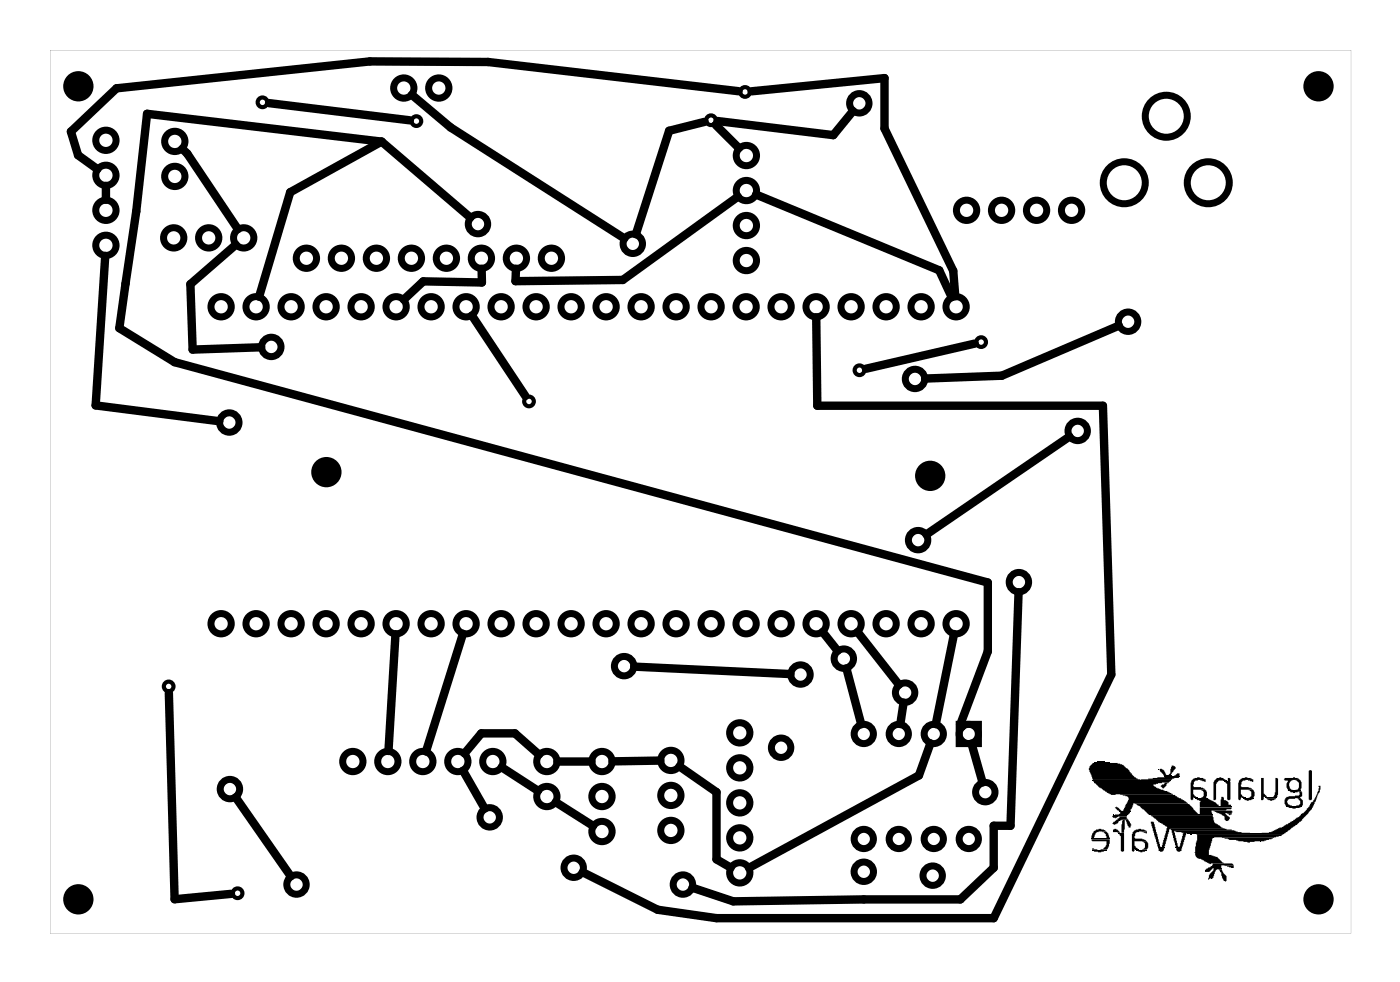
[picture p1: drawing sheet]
<svg xmlns="http://www.w3.org/2000/svg" width="102mm" height="71mm" viewBox="0 0 102 71" stroke-linecap="round" stroke-linejoin="round" font-family="sans-serif">
<g fill="#000">
<path d="M79.6 55.3h.5zM79.4 55.3l1.1 .1zM80.8 59.1l.1 .1zM80.9 58.6h.2l.3 .3-.3-.1zM79.2 55.5l.1-.1h2l.5 .3 .5 .7 .5 .2h-3.5v-.2a.73 .73 0 0 1-.1-.9zM81.4 59.5h.2v.9h-.2zM80.8 59.2h1zM80.7 59.2h1.1h-.7l-.2 .2-.2-.1zM80.7 59.7l.4-.2 .1-.3h.6v.2h.1l-.5 .1-.5 .4zM81.7 59.5h.2l.2 .3-.1 .3h-.1l-.1-.2zM80.9 59.1h.3h.1v-.2h.7l-.1 .3zM81.2 58.9h.8z"/>
<path d="M83.5 59.6l.3 .1 .4 1.8-.2-.1zM84.1 55.8h.3l.3 .5h-.3zM84.3 57l.2-.1v-.1h.3l-.3 .4-.3-.1zM79.4 56.6h5.5l-.1 .2h-.8l-.3 .1v.1l.5 .3 .5 .1 .4 .2-4.5 .1-.8-.5-.3-.4h-.1zM84.5 56.3h.5zM81.3 57.6h3.8l.8 .5 .3 .2h-4l-.2 .6h-.5l.4-.8a.34 .34 0 0 0-.4-.4zM85 55.6h.3v.2l-.3 .3v.2h-.2l.1-.2zM82.8 56.5l1.7-.1h1.1v.1h-.4l-.2 .1zM85.2 56.3l.2-.2h.2v.2zM84.5 56.3l1.1 .1zM82.4 58.3h3.8l.8 .8h-3.7l-.3-.4zM86.7 57.9h.2z"/>
<path d="M86.5 56.6l.1-.1a.69 .69 0 0 1 .7 0l.2 .1h-.6a.34 .34 0 0 0-.3 .5h.6l.2 .2h-.8v.3l.2 .3h-.2v.1l-.1 .1-.1-1.3zM87.1 56.6h.4v.1zM87.2 57.3l.3 .1v.5h-.3l.2-.1v-.4zM86.7 57.9l.9 .1zM86.8 58h.9l.5 .2 .3 .3h-1.4v-.4h-.2zM83.5 59.2h4.5l.1 .5 .8 .4h-4l-.3 1.3-.1 .1h-.2l.4-1.5-.6-.3zM88.2 56.6l.1-.1a.39 .39 0 0 1 .5 0l.2 .1h-.6l-.1 .3v1.1l-.2 .1v-1.4zM88.6 57.8h.2v.3h.3l.1 .3h.1l.1 .1h-.9zM88.8 56.6l.2 .1zM89.1 56.5h.2v.2h-.2zM88.9 56.7h.4zM88.9 56.7h.4l-.1 1.4-.1-.1v-1.1z"/>
<path d="M87.1 58.6h2.3v.1h-.4v.1h-1.1l.1 .3h-.9zM88.1 58.8h1.3v.2h-.5l.2 .2a.22 .22 0 0 1 .1 .3l-.2 .1-.2-.4zM89.1 59h.3v.1l-.2 .1zM90.1 57.9h.3zM90 56.6l.1-.1a.69 .69 0 0 1 .7 0l.2 .1h-.6a.34 .34 0 0 0-.3 .5h.5l.3 .2h-.8v.3l.2 .3h-.2v.1l-.2 .1v-1.3zM90.3 58h.6h-.1a.39 .39 0 0 1-.5 0zM90.6 56.6h.4v.1zM90.6 57.3l.4 .1v.4v.1h-.4l.2-.1v-.4zM90.2 57.9l.8 .1zM91.5 56.5h.2v1.1l.2 .2h-.2v.3h-.2zM91.8 57.8l.2 .1zM91.9 57.9h.7v.1a.6 .6 0 0 1-.7-.1z"/>
<path d="M91.9 57.9h.8zM92.6 56.5h.2v1.2l-.1 .2h-.3l.2-.4zM93.2 56.5l.8-.1 .3 .2h-.6l-.1 .2v.3l.2 .3h-.3l-.1-.2 .1-.6h-.3zM94 56.6h.4l.1 .1v.5l-.1 .2h-.4l.3-.2v-.4zM93.5 57.4h.9zM94.2 57.9h.2l.1 .2v.4h-.4l.3-.2v-.2zM93.5 58.5h.9l-.1 .1a.96 .96 0 0 1-.8 0zM93.6 57.4h.9h-.3a.39 .39 0 0 1-.6 0zM93.3 57.9l.2-.1 .8-.1v-.3l.2 .1v.3h-.1v.1l-.8 .1-.1 .1a.22 .22 0 0 0 .1 .3l.1 .1-.4-.1-.1-.4zM93.4 58.5h1.1zM95 55.9h.2v2.2l-.2-.1zM91.6 60.4h.7l.5-.3 .3-.1 .2-.2h.2l.5-.3 .1-.2h.2l.1-.2 .2-.1 .2-.2 .3-.5 .2-.1 .4-.8v-.4h.1v.5l-.2 .2-.1 .5h-.1l-.2 .5-1.1 1.2-.4 .2-.4 .4z"/>
<path d="M79.3 61.6l.3 .1h-.3zM79.4 60.3l.1-.1a.56 .56 0 0 1 .7 .1h.1l-.7 .1-.2 .3v.2h-.2v-.3zM79.3 61.7l.9 .1-.5 .1zM80 60.3h.3l.1 .2 .1 .4h-.2v-.4zM79.3 61.7h1zM79.2 60.9h1.3zM79.2 60.9h1.3v.5l-.2 .3h-.4l.2-.1 .2-.2v-.4h-1zM80.8 60.2l.2-.1 .3 .3h-.5zM81.1 60.4l.5 .1zM81.2 60.5h.4l-.1 1.3h-.2v-1.1zM82.4 61.6l.3 .1zM82.2 60.4l.1-.2a.69 .69 0 0 1 .7 0l.2 .1-.5 .1a.34 .34 0 0 0-.4 .4l.6 .1 .3 .1h-.9v.4l.3 .2h-.3v.2h-.1z"/>
<path d="M82.6 61.7h.6l-.1 .1a.39 .39 0 0 1-.5 0zM82.9 60.3h.3v.2zM82.9 61l.4 .1v.4l-.1 .2h-.3l.2-.2v-.3zM82.5 61.7h.7zM84 61.5h.5zM84 61.5l.5 .1-.1 .2h-.2h-.1zM85.3 61.5h.5zM85.4 61.5h.4l-.1 .3h-.2zM86.4 60.5l.1 .1zM87.9 63.7v.1zM88.1 63h.6v.1h-.4l-.1 .2-.1 .4-.4 .1v-.3l.4-.3zM88.4 63.1h.3l.1 .3 .2 .2v.4l-.2-.1-.2-.6z"/>
<path d="M84.9 60.1h4.1l.6 .2h-4.4l.3 1.1v.1h-.2l-.3-1.3zM87.4 63.1l.6-.3v-.1h1.4l.1 .1h-.9v.2h-.6l-.2 .3h-.4zM88.9 62.8h.6v.2zM85.3 60.3h4.4l.1 .1 .9 .1h-4.6l-.3 .9-.2 .1 .3-1.1h-.5zM91.4 61l.1 .1zM88.7 60.8h3.8l-.7 .2-1.3 .1-.8-.1h-.5zM86.8 60.5l6.3 .1-.5 .2h-4.5l-.1 .1-.3 .8v.3l.6 .2 .5 .5h-1l-.6-.4h-.3l-.2-.2v-.7l.2-.4z"/>
<path d="M3.6 3.6h94.5v64.1h-94.5zM3.6 3.6v64.1h94.4v-64.1z"/>
</g>
<g fill="none" stroke="#000" stroke-width=".51">
<path d="M69.6 52.6h1.4v1.4h-1.4z"/>
<circle cx="7.7" cy="12.7" r=".74"/>
<circle cx="7.7" cy="10.2" r=".74"/>
<circle cx="7.7" cy="17.8" r=".74"/>
<circle cx="7.7" cy="15.3" r=".74"/>
<circle cx="12.6" cy="17.3" r=".74"/>
<circle cx="12.7" cy="12.8" r=".74"/>
<circle cx="12.7" cy="10.3" r=".74"/>
<circle cx="15.1" cy="17.3" r=".74"/>
<circle cx="17.7" cy="17.3" r=".74"/>
<circle cx="22.2" cy="18.7" r=".74"/>
<circle cx="24.8" cy="18.7" r=".74"/>
<circle cx="27.3" cy="18.7" r=".74"/>
<circle cx="29.3" cy="6.4" r=".74"/>
<circle cx="29.9" cy="18.7" r=".74"/>
<circle cx="31.8" cy="6.4" r=".74"/>
<circle cx="32.4" cy="18.7" r=".74"/>
<circle cx="34.7" cy="16.3" r=".7"/>
<circle cx="34.9" cy="18.7" r=".74"/>
<circle cx="37.5" cy="18.7" r=".74"/>
<circle cx="40" cy="18.7" r=".74"/>
<circle cx="45.9" cy="17.7" r=".7"/>
<circle cx="54.2" cy="13.8" r=".74"/>
<circle cx="54.2" cy="11.3" r=".74"/>
<circle cx="54.2" cy="18.9" r=".74"/>
<circle cx="54.2" cy="16.4" r=".74"/>
<circle cx="62.4" cy="7.5" r=".7"/>
<circle cx="70.1" cy="15.3" r=".74"/>
<circle cx="72.7" cy="15.3" r=".74"/>
<circle cx="75.2" cy="15.3" r=".74"/>
<circle cx="77.8" cy="15.3" r=".74"/>
<circle cx="81.6" cy="13.3" r="1.52"/>
<circle cx="84.6" cy="8.4" r="1.52"/>
<circle cx="87.7" cy="13.3" r="1.52"/>
<circle cx="16" cy="22.3" r=".74"/>
<circle cx="16.6" cy="30.7" r=".7"/>
<circle cx="18.6" cy="22.3" r=".74"/>
<circle cx="19.7" cy="25.2" r=".7"/>
<circle cx="21.1" cy="22.3" r=".74"/>
<circle cx="23.7" cy="22.3" r=".74"/>
<circle cx="26.2" cy="22.3" r=".74"/>
<circle cx="28.7" cy="22.3" r=".74"/>
<circle cx="31.3" cy="22.3" r=".74"/>
<circle cx="33.8" cy="22.3" r=".74"/>
<circle cx="36.4" cy="22.3" r=".74"/>
<circle cx="38.9" cy="22.3" r=".74"/>
<circle cx="41.4" cy="22.3" r=".74"/>
<circle cx="44" cy="22.3" r=".74"/>
<circle cx="46.5" cy="22.3" r=".74"/>
<circle cx="49.1" cy="22.3" r=".74"/>
<circle cx="51.6" cy="22.3" r=".74"/>
<circle cx="54.1" cy="22.3" r=".74"/>
<circle cx="56.7" cy="22.3" r=".74"/>
<circle cx="59.2" cy="22.3" r=".74"/>
<circle cx="61.8" cy="22.3" r=".74"/>
<circle cx="64.3" cy="22.3" r=".74"/>
<circle cx="66.4" cy="27.5" r=".7"/>
<circle cx="66.6" cy="39.2" r=".7"/>
<circle cx="66.8" cy="22.3" r=".74"/>
<circle cx="69.4" cy="22.3" r=".74"/>
<circle cx="78.2" cy="31.3" r=".7"/>
<circle cx="81.9" cy="23.3" r=".7"/>
<circle cx="16" cy="45.3" r=".74"/>
<circle cx="16.7" cy="57.3" r=".7"/>
<circle cx="18.6" cy="45.3" r=".74"/>
<circle cx="21.1" cy="45.3" r=".74"/>
<circle cx="23.7" cy="45.3" r=".74"/>
<circle cx="25.6" cy="55.3" r=".74"/>
<circle cx="26.2" cy="45.3" r=".74"/>
<circle cx="28.1" cy="55.3" r=".74"/>
<circle cx="28.7" cy="45.3" r=".74"/>
<circle cx="30.7" cy="55.3" r=".74"/>
<circle cx="31.3" cy="45.3" r=".74"/>
<circle cx="33.2" cy="55.3" r=".74"/>
<circle cx="33.8" cy="45.3" r=".74"/>
<circle cx="35.5" cy="59.3" r=".7"/>
<circle cx="35.8" cy="55.3" r=".74"/>
<circle cx="36.4" cy="45.3" r=".74"/>
<circle cx="38.9" cy="45.3" r=".74"/>
<circle cx="39.7" cy="57.8" r=".74"/>
<circle cx="39.7" cy="55.3" r=".74"/>
<circle cx="41.4" cy="45.3" r=".74"/>
<circle cx="43.7" cy="55.3" r=".74"/>
<circle cx="43.7" cy="57.8" r=".74"/>
<circle cx="44" cy="45.3" r=".74"/>
<circle cx="45.3" cy="48.3" r=".7"/>
<circle cx="46.5" cy="45.3" r=".74"/>
<circle cx="48.7" cy="57.7" r=".74"/>
<circle cx="48.7" cy="55.2" r=".74"/>
<circle cx="49.1" cy="45.3" r=".74"/>
<circle cx="51.6" cy="45.3" r=".74"/>
<circle cx="53.7" cy="55.7" r=".74"/>
<circle cx="53.7" cy="53.2" r=".74"/>
<circle cx="53.7" cy="58.3" r=".74"/>
<circle cx="54.1" cy="45.3" r=".74"/>
<circle cx="56.7" cy="54.3" r=".7"/>
<circle cx="56.7" cy="45.3" r=".74"/>
<circle cx="58.1" cy="49" r=".7"/>
<circle cx="59.2" cy="45.3" r=".74"/>
<circle cx="61.2" cy="47.8" r=".7"/>
<circle cx="61.8" cy="45.3" r=".74"/>
<circle cx="62.7" cy="53.3" r=".7"/>
<circle cx="64.3" cy="45.3" r=".74"/>
<circle cx="65.2" cy="53.3" r=".7"/>
<circle cx="65.7" cy="50.3" r=".7"/>
<circle cx="66.8" cy="45.3" r=".74"/>
<circle cx="67.8" cy="53.3" r=".7"/>
<circle cx="69.4" cy="45.3" r=".74"/>
<circle cx="70.3" cy="53.3" r=".7"/>
<circle cx="71.5" cy="57.5" r=".7"/>
<circle cx="73.9" cy="42.2" r=".7"/>
<circle cx="21.5" cy="64.2" r=".7"/>
<circle cx="41.6" cy="63" r=".7"/>
<circle cx="43.7" cy="60.3" r=".74"/>
<circle cx="48.7" cy="60.3" r=".74"/>
<circle cx="49.6" cy="64.2" r=".7"/>
<circle cx="53.7" cy="60.8" r=".74"/>
<circle cx="53.7" cy="63.3" r=".74"/>
<circle cx="62.7" cy="63.3" r=".7"/>
<circle cx="62.7" cy="60.9" r=".7"/>
<circle cx="65.2" cy="60.9" r=".7"/>
<circle cx="67.7" cy="63.5" r=".7"/>
<circle cx="67.8" cy="60.9" r=".7"/>
<circle cx="70.3" cy="60.9" r=".7"/>
</g>
<path d="M79.3 56.6h5.7M83.4 59.1h4.6M87.1 58.6h2.3M86.2 60.5h7" fill="none" stroke="#000" stroke-width=".07"/>
<g fill="none" stroke="#000" stroke-width=".3">
<circle cx="19" cy="7.4" r=".35"/>
<circle cx="30.2" cy="8.8" r=".35"/>
<circle cx="51.6" cy="8.7" r=".35"/>
<circle cx="54.1" cy="6.7" r=".35"/>
<circle cx="38.4" cy="29.1" r=".35"/>
<circle cx="62.4" cy="26.9" r=".35"/>
<circle cx="71.2" cy="24.8" r=".35"/>
<circle cx="12.2" cy="49.8" r=".35"/>
<circle cx="17.2" cy="64.8" r=".35"/>
</g>
<g fill="#000">
<circle cx="5.7" cy="6.3" r="1.1"/>
<circle cx="95.7" cy="6.3" r="1.1"/>
<circle cx="23.7" cy="34.3" r="1.1"/>
<circle cx="67.5" cy="34.5" r="1.1"/>
<circle cx="5.7" cy="65.3" r="1.1"/>
<circle cx="95.7" cy="65.3" r="1.1"/>
</g>
<g fill="none" stroke="#000" stroke-width=".61">
<path d="M7.6 18.6l-.7 10.8 9 1.2M7.7 13.5v1M13.2 10.8l.4 .4 3.7 5.4M17.1 17.8l-3.3 2.8 .2 4.8 5-.2M19.5 7.5l10.2 1.2M27.7 10.3l6.4 5.5M27.7 10.3l-17-2-.8 7-1.2 8.5 4 2.5 59 16v5l-2 5.3 .1 .1M27.7 10.3l-6.6 3.7-2.3 7.5M29.9 6.9l2.8 2.3 12.6 8.1M35 19.5v1l-4.3-.1-1.4 1.3M51.1 8.8l-2.5 .7-2.5 7.5M51.9 9.1l1.7 1.6"/>
<path d="M53.5 14.3l-8.3 6-7.8 .1v-.9M53.6 6.6l-18.2-2.1h-8.6l-18.3 1.9-3.4 3.2 .6 1.7 1.4 1M54.6 6.6l9.6-.9v3.6l5 10.4 .1 1.8M54.9 14.1l13.3 5.5 .9 2M61.9 8.1l-1.4 1.7-8.4-1M34.2 22.9l3.9 5.8M59.2 23l.1 6.4h20.7l.6 19.5-8.5 17.7h-20.1l-4.3-.6-5.4-2.7M70.7 24.9l-7.9 1.9M77.6 31.7l-10.4 7.1M81.2 23.6l-8.5 3.7-5.6 .2M12.3 50.3l.4 15 4.1-.4M17.1 57.9l4 5.7"/>
<path d="M28.7 46l-.5 8.5M33.6 46l-2.7 8.5M33.6 55.9l1.6 2.8M33.7 54.7l1.2-1.5h2.5l1.7 1.6M36.4 55.7l2.6 1.7M40.3 58.2l2.7 1.7M40.5 55.3h2.4M46 48.4l11.4 .5M47.9 55.2h-3.4M49.3 55.6l2.7 1.9v4.9l1 .6M59.7 45.9l1.1 1.3M61.4 48.5l1.1 4.1"/>
<path d="M62.2 45.9l3 3.8M65.6 51l-.3 1.5M67.5 53.9l-.8 2.4-12.3 6.7M69.2 46l-1.3 6.5M70.5 54l.8 2.8M73.9 43l-.6 16.9h-1.2v3.1l-2.4 2.3h-7l-9.5 .1-2.9-1"/>
</g>
</svg>
